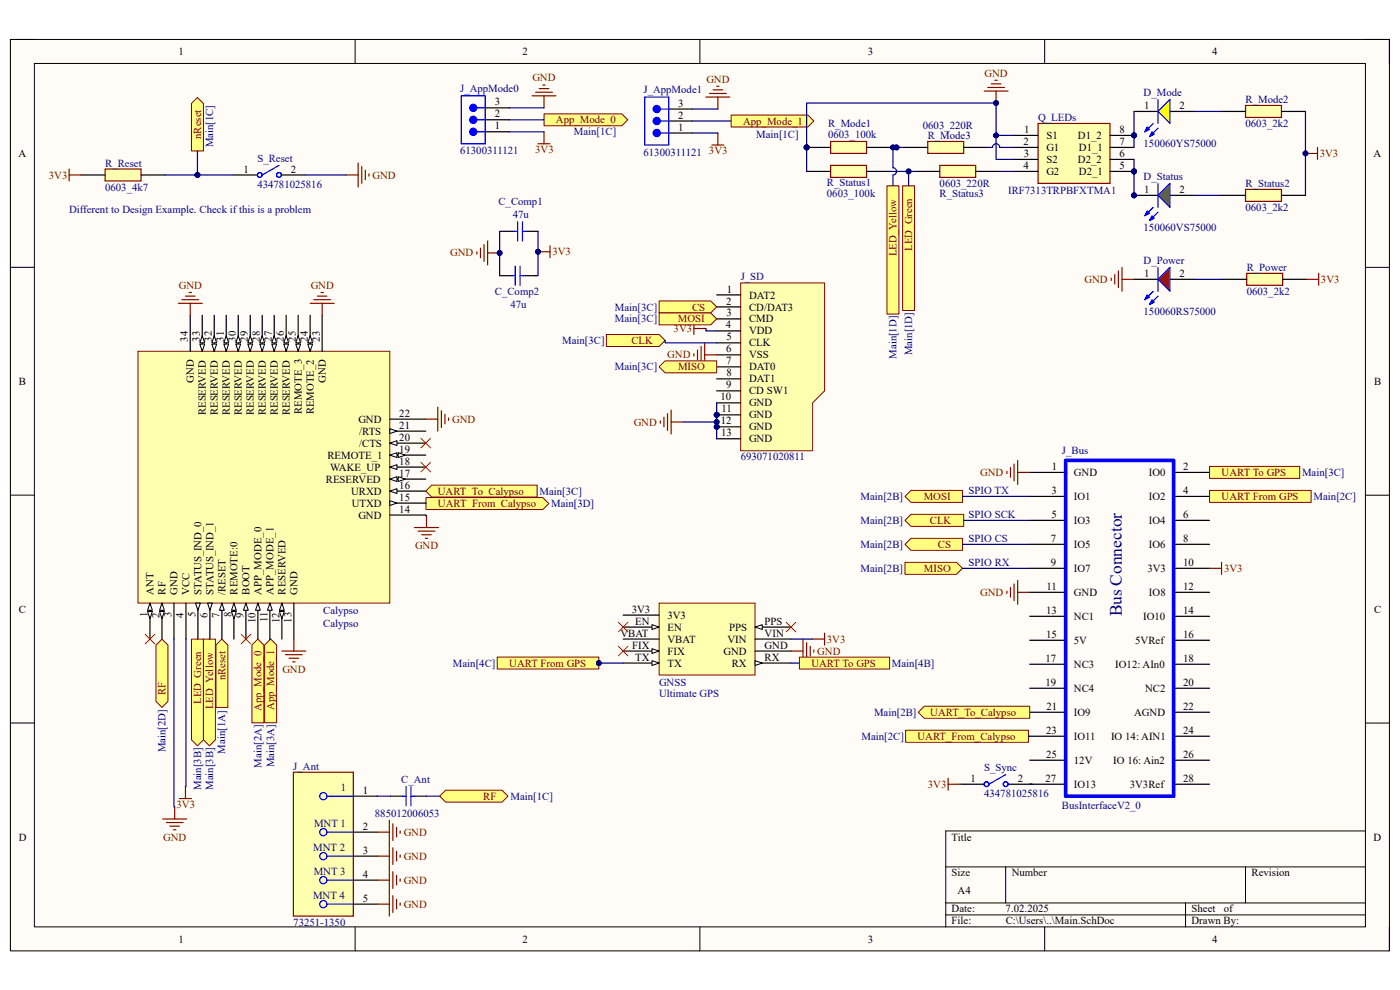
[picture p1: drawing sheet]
<svg xmlns="http://www.w3.org/2000/svg" width="297mm" height="210mm" viewBox="0 0 297 210" stroke-linecap="round" stroke-linejoin="round" font-family="sans-serif">
<defs><g id="words">
<text font-size="3.7" fill="#000080" x="238" y="130.7" transform="rotate(-90 238 130.7)">Bus Connector</text>
<g font-size="2.3">
<text x="37.9" y="11.7">1</text>
<text x="110.9" y="11.7">2</text>
<text x="184.1" y="11.7">3</text>
<text x="257.1" y="11.7">4</text>
<text x="105" y="22.4">3</text>
<text x="143.9" y="22.6">3</text>
<text x="242.7" y="23.1">1</text>
<text x="250.2" y="23.1">2</text>
<text x="105" y="24.9">2</text>
<text x="105" y="27.4">1</text>
<text x="143.9" y="25.1">2</text>
<text x="143.9" y="27.7">1</text>
<text x="217.3" y="28.2">1</text>
<text x="222" y="29.5">S1</text>
<text x="228.7" y="29.5">D1_2</text>
<text x="237.5" y="28.2">8</text>
<text x="3.9" y="33.3">A</text>
<text x="217.1" y="30.7">2</text>
<text x="217.1" y="35.9">4</text>
<text x="217.2" y="33.3">3</text>
<text x="222" y="32">G1</text>
<text x="222" y="34.6">S2</text>
<text x="228.7" y="34.6">D2_2</text>
<text x="228.9" y="32">D1_1</text>
<text x="237.5" y="30.7">7</text>
<text x="237.5" y="33.3">6</text>
<text x="237.5" y="35.9">5</text>
<text x="291.4" y="33.3">A</text>
<text x="51.7" y="36.6">1</text>
<text x="61.7" y="36.6">2</text>
<text x="222" y="37.1">G2</text>
<text x="228.9" y="37.1">D2_1</text>
<text x="242.7" y="40.9">1</text>
<text x="250.2" y="40.9">2</text>
<text x="242.7" y="58.7">1</text>
<text x="250.2" y="58.7">2</text>
<text x="154.1" y="64.6">2</text>
<text x="154.2" y="62.1">1</text>
<text x="158.9" y="65.9">CD/DAT3</text>
<text x="158.9" y="63.3">DAT2</text>
<text x="154" y="69.7">4</text>
<text x="154.1" y="67.1">3</text>
<text x="158.9" y="68.4">CMD</text>
<text x="158.9" y="71">VDD</text>
<text x="39.9" y="72.5" transform="rotate(-90 39.9 72.5)">34</text>
<text x="42.4" y="72.5" transform="rotate(-90 42.4 72.5)">33</text>
<text x="45" y="72.5" transform="rotate(-90 45 72.5)">32</text>
<text x="47.5" y="72.5" transform="rotate(-90 47.5 72.5)">31</text>
<text x="50" y="72.5" transform="rotate(-90 50 72.5)">30</text>
<text x="52.6" y="72.5" transform="rotate(-90 52.6 72.5)">29</text>
<text x="55.1" y="72.5" transform="rotate(-90 55.1 72.5)">28</text>
<text x="57.7" y="72.5" transform="rotate(-90 57.7 72.5)">27</text>
<text x="60.2" y="72.5" transform="rotate(-90 60.2 72.5)">26</text>
<text x="62.8" y="72.5" transform="rotate(-90 62.8 72.5)">25</text>
<text x="65.3" y="72.5" transform="rotate(-90 65.3 72.5)">24</text>
<text x="67.9" y="72.5" transform="rotate(-90 67.9 72.5)">23</text>
<text x="154.1" y="74.8">6</text>
<text x="154.1" y="77.3">7</text>
<text x="154.1" y="72.2">5</text>
<text x="158.9" y="73.5">CLK</text>
<text x="158.9" y="76">VSS</text>
<text x="4" y="81.6">B</text>
<text x="41.1" y="81.2" transform="rotate(-90 41.1 81.2)">GND</text>
<text x="69.1" y="81.2" transform="rotate(-90 69.1 81.2)">GND</text>
<text x="154.1" y="82.4">9</text>
<text x="154.1" y="79.8">8</text>
<text x="158.9" y="78.6">DAT0</text>
<text x="158.9" y="81.1">DAT1</text>
<text x="158.9" y="83.7">CD SW1</text>
<text x="291.5" y="81.6">B</text>
<text x="43.7" y="88.1" transform="rotate(-90 43.7 88.1)">RESERVED</text>
<text x="46.2" y="88.1" transform="rotate(-90 46.2 88.1)">RESERVED</text>
<text x="48.8" y="88.1" transform="rotate(-90 48.8 88.1)">RESERVED</text>
<text x="51.3" y="88.1" transform="rotate(-90 51.3 88.1)">RESERVED</text>
<text x="53.8" y="88.1" transform="rotate(-90 53.8 88.1)">RESERVED</text>
<text x="56.4" y="88.1" transform="rotate(-90 56.4 88.1)">RESERVED</text>
<text x="58.9" y="88.1" transform="rotate(-90 58.9 88.1)">RESERVED</text>
<text x="61.5" y="88.1" transform="rotate(-90 61.5 88.1)">RESERVED</text>
<text x="64" y="87.8" transform="rotate(-90 64 87.8)">REMOTE_3</text>
<text x="66.6" y="87.9" transform="rotate(-90 66.6 87.9)">REMOTE_2</text>
<text x="76" y="89.7">GND</text>
<text x="84.7" y="88.4">22</text>
<text x="152.9" y="84.9">10</text>
<text x="153.1" y="87.5">11</text>
<text x="158.9" y="86.2">GND</text>
<text x="158.9" y="88.8">GND</text>
<text x="76.2" y="94.7">/CTS</text>
<text x="76.2" y="92.2">/RTS</text>
<text x="84.7" y="93.5">20</text>
<text x="84.7" y="90.9">21</text>
<text x="152.9" y="90">12</text>
<text x="153" y="92.6">13</text>
<text x="158.9" y="91.3">GND</text>
<text x="158.9" y="93.9">GND</text>
<text x="69.5" y="97.3">REMOTE_1</text>
<text x="70" y="99.9">WAKE_UP</text>
<text x="84.7" y="101.1">17</text>
<text x="84.7" y="98.6">18</text>
<text x="84.7" y="96">19</text>
<text x="223.2" y="99.7">1</text>
<text x="227.8" y="101">GND</text>
<text x="243.7" y="101">IO0</text>
<text x="251" y="99.7">2</text>
<text x="69.1" y="102.4">RESERVED</text>
<text x="74.5" y="104.9">URXD</text>
<text x="74.6" y="107.5">UTXD</text>
<text x="84.7" y="106.2">15</text>
<text x="84.7" y="103.7">16</text>
<text x="223.1" y="104.8">3</text>
<text x="227.8" y="106">IO1</text>
<text x="243.7" y="106">IO2</text>
<text x="251" y="104.8">4</text>
<text x="76" y="110">GND</text>
<text x="84.7" y="108.8">14</text>
<text x="223.1" y="109.9">5</text>
<text x="227.8" y="111.1">IO3</text>
<text x="243.7" y="111.1">IO4</text>
<text x="251" y="109.9">6</text>
<text x="223" y="114.9">7</text>
<text x="227.8" y="116.2">IO5</text>
<text x="243.7" y="116.2">IO6</text>
<text x="251" y="114.9">8</text>
<text x="222" y="125.1">11</text>
<text x="223" y="120.1">9</text>
<text x="227.8" y="121.3">IO7</text>
<text x="243.4" y="121.3">3V3</text>
<text x="251" y="125.1">12</text>
<text x="251" y="120.1">10</text>
<text x="4" y="130">C</text>
<text x="31.3" y="130.9" transform="rotate(-90 31.3 130.9)">1</text>
<text x="32.6" y="126.2" transform="rotate(-90 32.6 126.2)">ANT</text>
<text x="33.9" y="131" transform="rotate(-90 33.9 131)">2</text>
<text x="35.1" y="126.2" transform="rotate(-90 35.1 126.2)">RF</text>
<text x="36.4" y="130.9" transform="rotate(-90 36.4 130.9)">3</text>
<text x="37.7" y="126.2" transform="rotate(-90 37.7 126.2)">GND</text>
<text x="38.9" y="131" transform="rotate(-90 38.9 131)">4</text>
<text x="40.2" y="126.2" transform="rotate(-90 40.2 126.2)">VCC</text>
<text x="41.5" y="131" transform="rotate(-90 41.5 131)">5</text>
<text x="42.8" y="126.2" transform="rotate(-90 42.8 126.2)">STATUS_IND_0</text>
<text x="44" y="131" transform="rotate(-90 44 131)">6</text>
<text x="45.3" y="126.2" transform="rotate(-90 45.3 126.2)">STATUS_IND_1</text>
<text x="46.6" y="131" transform="rotate(-90 46.6 131)">7</text>
<text x="47.8" y="126.2" transform="rotate(-90 47.8 126.2)">/RESET</text>
<text x="49.1" y="131" transform="rotate(-90 49.1 131)">8</text>
<text x="50.4" y="126.2" transform="rotate(-90 50.4 126.2)">REMOTE:0</text>
<text x="51.7" y="131" transform="rotate(-90 51.7 131)">9</text>
<text x="53" y="126.2" transform="rotate(-90 53 126.2)">BOOT</text>
<text x="55.5" y="126.2" transform="rotate(-90 55.5 126.2)">APP_MODE_0</text>
<text x="56.8" y="132" transform="rotate(-90 56.8 132)">11</text>
<text x="58" y="126.2" transform="rotate(-90 58 126.2)">APP_MODE_1</text>
<text x="60.6" y="126.2" transform="rotate(-90 60.6 126.2)">RESERVED</text>
<text x="63.1" y="126.2" transform="rotate(-90 63.1 126.2)">GND</text>
<text x="134" y="130">3V3</text>
<text x="141.6" y="131.2">3V3</text>
<text x="221.9" y="130.2">13</text>
<text x="227.8" y="131.5">NC1</text>
<text x="227.8" y="126.4">GND</text>
<text x="242.5" y="131.5">IO10</text>
<text x="243.8" y="126.4">IO8</text>
<text x="251" y="130.2">14</text>
<text x="291.5" y="130">C</text>
<text x="54.2" y="132.2" transform="rotate(-90 54.2 132.2)">10</text>
<text x="59.3" y="132.2" transform="rotate(-90 59.3 132.2)">12</text>
<text x="61.8" y="132.1" transform="rotate(-90 61.8 132.1)">13</text>
<text x="131.6" y="135">VBAT</text>
<text x="134.1" y="137.6">FIX</text>
<text x="134.7" y="132.5">EN</text>
<text x="141.6" y="133.8">EN</text>
<text x="141.6" y="136.3">VBAT</text>
<text x="154.3" y="136.3">VIN</text>
<text x="154.7" y="133.8">PPS</text>
<text x="162.2" y="137.6">GND</text>
<text x="162.2" y="135">VIN</text>
<text x="162.2" y="132.5">PPS</text>
<text x="221.9" y="135.3">15</text>
<text x="227.8" y="136.6">5V</text>
<text x="240.8" y="136.6">5VRef</text>
<text x="251" y="135.3">16</text>
<text x="134.7" y="140.1">TX</text>
<text x="141.6" y="138.9">FIX</text>
<text x="141.6" y="141.4">TX</text>
<text x="153.5" y="138.9">GND</text>
<text x="155.2" y="141.4">RX</text>
<text x="162.2" y="140.1">RX</text>
<text x="221.8" y="140.4">17</text>
<text x="227.8" y="141.6">NC3</text>
<text x="236.6" y="141.6">IO12: AIn0</text>
<text x="251" y="140.4">18</text>
<text x="221.8" y="145.5">19</text>
<text x="227.8" y="146.8">NC4</text>
<text x="243" y="146.8">NC2</text>
<text x="251" y="145.5">20</text>
<text x="221.9" y="155.7">23</text>
<text x="222" y="150.6">21</text>
<text x="227.8" y="151.8">IO9</text>
<text x="240.6" y="151.8">AGND</text>
<text x="251" y="155.7">24</text>
<text x="251" y="150.6">22</text>
<text x="221.9" y="160.7">25</text>
<text x="227.8" y="156.9">IO11</text>
<text x="235.7" y="156.9">IO 14: AIN1</text>
<text x="251" y="160.7">26</text>
<text x="205.9" y="165.8">1</text>
<text x="215.9" y="165.8">2</text>
<text x="221.8" y="165.8">27</text>
<text x="227.8" y="162">12V</text>
<text x="227.8" y="167.1">IO13</text>
<text x="236.2" y="162">IO 16: Ain2</text>
<text x="239.7" y="167.1">3V3Ref</text>
<text x="251" y="165.8">28</text>
<text x="77" y="168.4">1</text>
<text x="4" y="178.3">D</text>
<text x="77" y="176">2</text>
<text x="201.9" y="178.3">Title</text>
<text x="291.4" y="178.3">D</text>
<text x="77" y="181.1">3</text>
<text x="201.9" y="185.9">Size</text>
<text x="214.6" y="185.9">Number</text>
<text x="265.5" y="185.9">Revision</text>
<text x="77" y="186.2">4</text>
<text x="77" y="191.3">5</text>
<text x="203.2" y="189.7">A4</text>
<text x="201.9" y="193.5">Date:</text>
<text x="201.9" y="196.1">File:</text>
<text x="213.3" y="193.5">7.02.2025</text>
<text x="213.4" y="196.1">C:\Users\..\Main.SchDoc</text>
<text x="252.8" y="196.1">Drawn By:</text>
<text x="252.8" y="193.5">Sheet</text>
<text x="259.6" y="193.5">of</text>
<text x="37.9" y="199.9">1</text>
<text x="110.9" y="199.9">2</text>
<text x="184.1" y="199.9">3</text>
<text x="257.1" y="199.9">4</text>
</g>
<g font-size="2.3" fill="#800000">
<text x="112.9" y="17.3">GND</text>
<text x="149.9" y="17.5">GND</text>
<text x="208.9" y="16.3">GND</text>
<text x="42.7" y="29.5" transform="rotate(-90 42.7 29.5)">nReset</text>
<text x="117.9" y="26.2">App_Mode_0</text>
<text x="157.6" y="26.4">App_Mode_1</text>
<text x="113.5" y="32.5">3V3</text>
<text x="150.4" y="32.8">3V3</text>
<text x="280" y="33.3">3V3</text>
<text x="10.4" y="37.9">3V3</text>
<text x="79" y="37.9">GND</text>
<text x="193.5" y="53.2" transform="rotate(-90 193.5 53.2)">LED_Green</text>
<text x="95.5" y="54.4">GND</text>
<text x="117.2" y="54.1">3V3</text>
<text x="190.2" y="54.3" transform="rotate(-90 190.2 54.3)">LED_Yellow</text>
<text x="230.1" y="60">GND</text>
<text x="280.2" y="60">3V3</text>
<text x="37.9" y="61.3">GND</text>
<text x="65.9" y="61.3">GND</text>
<text x="146.8" y="65.9">CS</text>
<text x="142.9" y="70.4">3V3</text>
<text x="143.8" y="68.4">MOSI</text>
<text x="133.9" y="73">CLK</text>
<text x="141.6" y="76">GND</text>
<text x="143.8" y="78.6">MISO</text>
<text x="95.9" y="89.7">GND</text>
<text x="134.5" y="90.3">GND</text>
<text x="207.9" y="101">GND</text>
<text x="259.2" y="101">UART To GPS</text>
<text x="92.9" y="104.9">UART_To_Calypso</text>
<text x="92.9" y="107.6">UART_From_Calypso</text>
<text x="196" y="106">MOSI</text>
<text x="259.2" y="106">UART From GPS</text>
<text x="197.3" y="111.1">CLK</text>
<text x="88.1" y="116.5">GND</text>
<text x="199" y="116.2">CS</text>
<text x="196" y="121.3">MISO</text>
<text x="259.7" y="121.3">3V3</text>
<text x="207.9" y="126.4">GND</text>
<text x="175.4" y="136.3">3V3</text>
<text x="59.9" y="142.7">GND</text>
<text x="108" y="141.4">UART From GPS</text>
<text x="172.1" y="141.4">UART To GPS</text>
<text x="173.4" y="138.9">GND</text>
<text x="35.1" y="147.5" transform="rotate(-90 35.1 147.5)">RF</text>
<text x="42.7" y="149.3" transform="rotate(-90 42.7 149.3)">LED_Green</text>
<text x="47.8" y="144.4" transform="rotate(-90 47.8 144.4)">nReset</text>
<text x="45.2" y="150.5" transform="rotate(-90 45.2 150.5)">LED_Yellow</text>
<text x="55.5" y="150.8" transform="rotate(-90 55.5 150.8)">App_Mode_0</text>
<text x="58.2" y="150.6" transform="rotate(-90 58.2 150.6)">App_Mode_1</text>
<text x="197.4" y="151.8">UART_To_Calypso</text>
<text x="194.6" y="156.9">UART_From_Calypso</text>
<text x="196.8" y="167.1">3V3</text>
<text x="37.5" y="171.4">3V3</text>
<text x="102.5" y="169.7">RF</text>
<text x="34.6" y="178.3">GND</text>
<text x="85.6" y="177.3">GND</text>
<text x="85.6" y="182.4">GND</text>
<text x="85.6" y="187.5">GND</text>
<text x="85.6" y="192.5">GND</text>
</g>
<g font-size="2.3" fill="#000080">
<text x="97.6" y="19.6">J_AppMode0</text>
<text x="136.5" y="19.8">J_AppMode1</text>
<text x="242.6" y="20.3">D_Mode</text>
<text x="264.2" y="21.8">R_Mode2</text>
<text x="121.8" y="28.7">Main[1C]</text>
<text x="160.4" y="29.2">Main[1C]</text>
<text x="175.7" y="26.9">R_Mode1</text>
<text x="175.7" y="29.2">0603_100k</text>
<text x="195.8" y="27.4">0603_220R</text>
<text x="196.8" y="29.5">R_Mode3</text>
<text x="220.2" y="25.7">Q_LEDs</text>
<text x="264.2" y="26.9">0603_2k2</text>
<text x="22.3" y="35.3">R_Reset</text>
<text x="45.2" y="31.3" transform="rotate(-90 45.2 31.3)">Main[1C]</text>
<text x="54.6" y="34.3">S_Reset</text>
<text x="97.6" y="32.8">61300311121</text>
<text x="136.5" y="33">61300311121</text>
<text x="242.6" y="31.2">150060YS75000</text>
<text x="22.3" y="40.4">0603_4k7</text>
<text x="54.6" y="39.9">434781025816</text>
<text x="175.4" y="39.4">R_Status1</text>
<text x="175.4" y="41.7">0603_100k</text>
<text x="199.3" y="41.7">R_Status3</text>
<text x="199.3" y="39.7">0603_220R</text>
<text x="213.9" y="41.2">IRF7313TRPBFXTMA1</text>
<text x="242.6" y="38.1">D_Status</text>
<text x="264.2" y="39.7">R_Status2</text>
<text x="14.6" y="45.3">Different to Design Example. Check if this is a problem</text>
<text x="105.7" y="43.5">C_Comp1</text>
<text x="108.8" y="46.3">47u</text>
<text x="264.2" y="44.7">0603_2k2</text>
<text x="242.6" y="49.1">150060VS75000</text>
<text x="157.1" y="59.5">J_SD</text>
<text x="242.6" y="55.9">D_Power</text>
<text x="264.5" y="57.4">R_Power</text>
<text x="105" y="62.6">C_Comp2</text>
<text x="108.3" y="65.4">47u</text>
<text x="130.4" y="65.9">Main[3C]</text>
<text x="264.5" y="62.6">0603_2k2</text>
<text x="130.4" y="68.4">Main[3C]</text>
<text x="242.6" y="66.9">150060RS75000</text>
<text x="119.3" y="73">Main[3C]</text>
<text x="190.2" y="76.1" transform="rotate(-90 190.2 76.1)">Main[1D]</text>
<text x="193.5" y="75.4" transform="rotate(-90 193.5 75.4)">Main[1D]</text>
<text x="130.4" y="78.6">Main[3C]</text>
<text x="157.1" y="97.7">693071020811</text>
<text x="225.3" y="96.4">J_Bus</text>
<text x="276.2" y="101">Main[3C]</text>
<text x="114.5" y="104.9">Main[3C]</text>
<text x="116.9" y="107.6">Main[3D]</text>
<text x="182.6" y="106">Main[2B]</text>
<text x="205.5" y="104.8">SPIO TX</text>
<text x="278.7" y="106">Main[2C]</text>
<text x="182.6" y="111.1">Main[2B]</text>
<text x="205.5" y="109.9">SPIO SCK</text>
<text x="182.6" y="116.2">Main[2B]</text>
<text x="205.5" y="114.9">SPIO CS</text>
<text x="182.6" y="121.3">Main[2B]</text>
<text x="205.5" y="120.1">SPIO RX</text>
<text x="68.6" y="130.2">Calypso</text>
<text x="68.6" y="133">Calypso</text>
<text x="96.1" y="141.4">Main[4C]</text>
<text x="189.2" y="141.4">Main[4B]</text>
<text x="139.8" y="145.5">GNSS</text>
<text x="139.8" y="147.8">Ultimate GPS</text>
<text x="185.4" y="151.8">Main[2B]</text>
<text x="35.1" y="159.6" transform="rotate(-90 35.1 159.6)">Main[2D]</text>
<text x="47.8" y="159.8" transform="rotate(-90 47.8 159.8)">Main[1A]</text>
<text x="182.8" y="156.9">Main[2C]</text>
<text x="42.7" y="167.6" transform="rotate(-90 42.7 167.6)">Main[3B]</text>
<text x="45.2" y="167.6" transform="rotate(-90 45.2 167.6)">Main[3B]</text>
<text x="55.5" y="162.9" transform="rotate(-90 55.5 162.9)">Main[2A]</text>
<text x="58.2" y="162.8" transform="rotate(-90 58.2 162.8)">Main[3A]</text>
<text x="62.2" y="163.3">J_Ant</text>
<text x="72.3" y="167.9">1</text>
<text x="85.1" y="166.1">C_Ant</text>
<text x="208.8" y="163.5">S_Sync</text>
<text x="79.5" y="173.2">885012006053</text>
<text x="108.3" y="169.7">Main[1C]</text>
<text x="208.8" y="169.1">434781025816</text>
<text x="225.3" y="171.7">BusInterfaceV2_0</text>
<text x="66.6" y="175.5">MNT 1</text>
<text x="66.5" y="180.6">MNT 2</text>
<text x="66.5" y="185.7">MNT 3</text>
<text x="66.4" y="190.8">MNT 4</text>
<text x="62.2" y="196.4">73251-1350</text>
</g>
</g></defs>
<path d="M2.2 8.4h292.6v193.3h-292.6z" fill-rule="evenodd" fill="#fffcf8"/>
<path d="M2.2 8.4h292.6v193.3h-292.6z" fill="none" stroke="#000" stroke-width=".21"/>
<path d="M7.3 13.5h282.4v183.1h-282.4z" fill-rule="evenodd" fill="#fffcf8"/>
<g fill="none" stroke="#000" stroke-width=".21">
<path d="M2.2 8.4h5.1M7.3 13.5h282.4v183.1h-282.4zM75.3 8.4v5.1M148.5 8.4v5.1M221.6 8.4v5.1M289.7 8.4h5.1v5.1M2.2 56.7h5.1M289.7 56.7h5.1M2.2 105h5.1M289.7 105.1h5.1M2.2 153.4h5.1M289.7 153.4h5.1"/>
<path d="M289.7 176.3h-89.1v20.3M75.3 196.6v5.1M148.5 196.6v5.1M200.6 183.9h89.1M200.6 191.5h89.1M200.6 194.1h89.1M213.4 183.9v7.6M221.6 196.6v5.1M251.5 191.5v5.1M264.2 183.9v7.6M294.8 196.6v5.1"/>
</g>
<g fill="none" stroke="#000" stroke-width=".25">
<path d="M218.5 115.5h7.6M218.5 110.4h7.6M218.5 105.3h7.6M218.5 100.2h7.6M249 115.5h7.6M249 110.4h7.6M249 105.3h7.6M249 100.2h7.6M218.5 130.7h7.6M218.5 125.7h7.6M218.5 120.6h7.6M218.5 135.8h7.6"/>
<path d="M249 130.7h7.6M249 125.7h7.6M249 120.6h7.6M249 135.8h7.6M218.5 146h7.6M218.5 140.9h7.6M218.5 156.2h7.6M218.5 151.1h7.6M249 146h7.6M249 140.9h7.6M249 156.2h7.6M249 151.1h7.6"/>
<path d="M218.5 161.3h7.6M218.5 166.4h7.6M249 161.3h7.6M249 166.4h7.6"/>
</g>
<path d="M226.1 97.7h22.9v71.2h-22.9z" fill="none" stroke="#00f" stroke-width=".76"/>
<path d="M29.3 74.5h53.4v53.4h-53.4z" fill-rule="evenodd" fill="#ffffb0"/>
<path d="M29.3 74.5h53.4v53.4h-53.4z" fill="none" stroke="#800000" stroke-width=".21"/>
<path d="M31.8 127.9v7.7" fill="none" stroke="#000" stroke-width=".25"/>
<path d="M31.8 127.9l.5 1.6h-1z" fill="#f8fcff"/>
<path d="M31.8 127.9l.5 1.6h-1z" fill="none" stroke="#000" stroke-width=".21"/>
<path d="M31.3 129.7h1l-.5 1.5z" fill="#f8fcff"/>
<path d="M31.3 129.7h1l-.5 1.5z" fill="none" stroke="#000" stroke-width=".21"/>
<path d="M34.4 127.9v7.7" fill="none" stroke="#000" stroke-width=".25"/>
<path d="M34.4 127.9l.5 1.6h-1z" fill="#f8fcff"/>
<path d="M34.4 127.9l.5 1.6h-1z" fill="none" stroke="#000" stroke-width=".21"/>
<path d="M33.9 129.7h1l-.5 1.5z" fill="#f8fcff"/>
<path d="M33.9 129.7h1l-.5 1.5z" fill="none" stroke="#000" stroke-width=".21"/>
<path d="M36.9 127.9v7.7M39.4 127.9v7.7M42 127.9v7.7" fill="none" stroke="#000" stroke-width=".25"/>
<path d="M41.5 127.9h1l-.5 1.6z" fill="#f8fcff"/>
<path d="M41.5 127.9h1l-.5 1.6z" fill="none" stroke="#000" stroke-width=".21"/>
<path d="M44.5 127.9v7.7" fill="none" stroke="#000" stroke-width=".25"/>
<path d="M44 127.9h1l-.5 1.6z" fill="#f8fcff"/>
<path d="M44 127.9h1l-.5 1.6z" fill="none" stroke="#000" stroke-width=".21"/>
<path d="M47.1 127.9v7.7" fill="none" stroke="#000" stroke-width=".25"/>
<path d="M47.1 127.9l.5 1.6h-1z" fill="#f8fcff"/>
<path d="M47.1 127.9l.5 1.6h-1z" fill="none" stroke="#000" stroke-width=".21"/>
<path d="M49.6 127.9v7.7" fill="none" stroke="#000" stroke-width=".25"/>
<path d="M49.6 127.9l.5 1.6h-1z" fill="#f8fcff"/>
<path d="M49.6 127.9l.5 1.6h-1z" fill="none" stroke="#000" stroke-width=".21"/>
<path d="M49.1 129.7h1l-.5 1.5z" fill="#f8fcff"/>
<path d="M49.1 129.7h1l-.5 1.5z" fill="none" stroke="#000" stroke-width=".21"/>
<path d="M52.2 127.9v7.7" fill="none" stroke="#000" stroke-width=".25"/>
<path d="M52.2 127.9l.5 1.6h-1z" fill="#f8fcff"/>
<path d="M52.2 127.9l.5 1.6h-1z" fill="none" stroke="#000" stroke-width=".21"/>
<path d="M54.7 127.9v7.7" fill="none" stroke="#000" stroke-width=".25"/>
<path d="M54.7 127.9l.5 1.6h-1z" fill="#f8fcff"/>
<path d="M54.7 127.9l.5 1.6h-1z" fill="none" stroke="#000" stroke-width=".21"/>
<path d="M57.3 127.9v7.7" fill="none" stroke="#000" stroke-width=".25"/>
<path d="M57.3 127.9l.5 1.6h-1.1z" fill="#f8fcff"/>
<path d="M57.3 127.9l.5 1.6h-1.1z" fill="none" stroke="#000" stroke-width=".21"/>
<path d="M59.8 127.9v7.7" fill="none" stroke="#000" stroke-width=".25"/>
<path d="M59.8 127.9l.5 1.6h-1z" fill="#f8fcff"/>
<path d="M59.8 127.9l.5 1.6h-1z" fill="none" stroke="#000" stroke-width=".21"/>
<path d="M59.3 129.7h1l-.5 1.5z" fill="#f8fcff"/>
<path d="M59.3 129.7h1l-.5 1.5z" fill="none" stroke="#000" stroke-width=".21"/>
<path d="M82.7 109.3h7.6M82.7 106.7h7.6M62.3 127.9v7.7" fill="none" stroke="#000" stroke-width=".25"/>
<path d="M82.7 106.2l1.5 .5-1.5 .5z" fill="#f8fcff"/>
<path d="M82.7 106.2l1.5 .5-1.5 .5z" fill="none" stroke="#000" stroke-width=".21"/>
<path d="M82.7 104.2h7.6" fill="none" stroke="#000" stroke-width=".25"/>
<path d="M82.7 104.2l1.5-.5v1z" fill="#f8fcff"/>
<path d="M82.7 104.2l1.5-.5v1z" fill="none" stroke="#000" stroke-width=".21"/>
<path d="M82.7 101.6h7.6" fill="none" stroke="#000" stroke-width=".25"/>
<path d="M82.7 101.6l1.5-.5v1z" fill="#f8fcff"/>
<path d="M82.7 101.6l1.5-.5v1z" fill="none" stroke="#000" stroke-width=".21"/>
<path d="M84.5 101.1l1.5 .5-1.5 .5z" fill="#f8fcff"/>
<path d="M84.5 101.1l1.5 .5-1.5 .5z" fill="none" stroke="#000" stroke-width=".21"/>
<path d="M82.7 99.1h7.6" fill="none" stroke="#000" stroke-width=".25"/>
<path d="M82.7 99.1l1.5-.5v1z" fill="#f8fcff"/>
<path d="M82.7 99.1l1.5-.5v1z" fill="none" stroke="#000" stroke-width=".21"/>
<path d="M82.7 96.5h7.6" fill="none" stroke="#000" stroke-width=".25"/>
<path d="M82.7 96.5l1.5-.5v1.1z" fill="#f8fcff"/>
<path d="M82.7 96.5l1.5-.5v1.1z" fill="none" stroke="#000" stroke-width=".21"/>
<path d="M84.5 96l1.5 .5-1.5 .6z" fill="#f8fcff"/>
<path d="M84.5 96l1.5 .5-1.5 .6z" fill="none" stroke="#000" stroke-width=".21"/>
<path d="M82.7 94h7.6" fill="none" stroke="#000" stroke-width=".25"/>
<path d="M82.7 94l1.5-.5v1z" fill="#f8fcff"/>
<path d="M82.7 94l1.5-.5v1z" fill="none" stroke="#000" stroke-width=".21"/>
<path d="M82.7 91.5h7.6" fill="none" stroke="#000" stroke-width=".25"/>
<path d="M82.7 91l1.5 .5-1.5 .5z" fill="#f8fcff"/>
<path d="M82.7 91l1.5 .5-1.5 .5z" fill="none" stroke="#000" stroke-width=".21"/>
<path d="M65.8 66.9v7.6M68.3 66.9v7.6M82.7 88.9h7.6" fill="none" stroke="#000" stroke-width=".25"/>
<path d="M65.3 73h1l-.5 1.5z" fill="#f8fcff"/>
<path d="M65.3 73h1l-.5 1.5z" fill="none" stroke="#000" stroke-width=".21"/>
<path d="M65.8 71.2l.5 1.5h-1z" fill="#f8fcff"/>
<path d="M65.8 71.2l.5 1.5h-1z" fill="none" stroke="#000" stroke-width=".21"/>
<path d="M63.3 66.9v7.6" fill="none" stroke="#000" stroke-width=".25"/>
<path d="M62.7 73h1.1l-.5 1.5z" fill="#f8fcff"/>
<path d="M62.7 73h1.1l-.5 1.5z" fill="none" stroke="#000" stroke-width=".21"/>
<path d="M63.3 71.2l.5 1.5h-1.1z" fill="#f8fcff"/>
<path d="M63.3 71.2l.5 1.5h-1.1z" fill="none" stroke="#000" stroke-width=".21"/>
<path d="M60.7 66.9v7.6" fill="none" stroke="#000" stroke-width=".25"/>
<path d="M60.2 73h1l-.5 1.5z" fill="#f8fcff"/>
<path d="M60.2 73h1l-.5 1.5z" fill="none" stroke="#000" stroke-width=".21"/>
<path d="M60.7 71.2l.5 1.5h-1z" fill="#f8fcff"/>
<path d="M60.7 71.2l.5 1.5h-1z" fill="none" stroke="#000" stroke-width=".21"/>
<path d="M58.2 66.9v7.6" fill="none" stroke="#000" stroke-width=".25"/>
<path d="M57.7 73h1l-.5 1.5z" fill="#f8fcff"/>
<path d="M57.7 73h1l-.5 1.5z" fill="none" stroke="#000" stroke-width=".21"/>
<path d="M58.2 71.2l.5 1.5h-1z" fill="#f8fcff"/>
<path d="M58.2 71.2l.5 1.5h-1z" fill="none" stroke="#000" stroke-width=".21"/>
<path d="M55.6 66.9v7.6" fill="none" stroke="#000" stroke-width=".25"/>
<path d="M55.1 73h1l-.5 1.5z" fill="#f8fcff"/>
<path d="M55.1 73h1l-.5 1.5z" fill="none" stroke="#000" stroke-width=".21"/>
<path d="M55.6 71.2l.5 1.5h-1z" fill="#f8fcff"/>
<path d="M55.6 71.2l.5 1.5h-1z" fill="none" stroke="#000" stroke-width=".21"/>
<path d="M53.1 66.9v7.6" fill="none" stroke="#000" stroke-width=".25"/>
<path d="M52.6 73h1l-.5 1.5z" fill="#f8fcff"/>
<path d="M52.6 73h1l-.5 1.5z" fill="none" stroke="#000" stroke-width=".21"/>
<path d="M53.1 71.2l.5 1.5h-1z" fill="#f8fcff"/>
<path d="M53.1 71.2l.5 1.5h-1z" fill="none" stroke="#000" stroke-width=".21"/>
<path d="M50.5 66.9v7.6" fill="none" stroke="#000" stroke-width=".25"/>
<path d="M50 73h1l-.5 1.5z" fill="#f8fcff"/>
<path d="M50 73h1l-.5 1.5z" fill="none" stroke="#000" stroke-width=".21"/>
<path d="M50.5 71.2l.5 1.5h-1z" fill="#f8fcff"/>
<path d="M50.5 71.2l.5 1.5h-1z" fill="none" stroke="#000" stroke-width=".21"/>
<path d="M48 66.9v7.6" fill="none" stroke="#000" stroke-width=".25"/>
<path d="M47.5 73h1l-.5 1.5z" fill="#f8fcff"/>
<path d="M47.5 73h1l-.5 1.5z" fill="none" stroke="#000" stroke-width=".21"/>
<path d="M48 71.2l.5 1.5h-1z" fill="#f8fcff"/>
<path d="M48 71.2l.5 1.5h-1z" fill="none" stroke="#000" stroke-width=".21"/>
<path d="M45.5 66.9v7.6" fill="none" stroke="#000" stroke-width=".25"/>
<path d="M44.9 73h1.1l-.5 1.5z" fill="#f8fcff"/>
<path d="M44.9 73h1.1l-.5 1.5z" fill="none" stroke="#000" stroke-width=".21"/>
<path d="M45.5 71.2l.5 1.5h-1.1z" fill="#f8fcff"/>
<path d="M45.5 71.2l.5 1.5h-1.1z" fill="none" stroke="#000" stroke-width=".21"/>
<path d="M42.9 66.9v7.6" fill="none" stroke="#000" stroke-width=".25"/>
<path d="M42.4 73h1l-.5 1.5z" fill="#f8fcff"/>
<path d="M42.4 73h1l-.5 1.5z" fill="none" stroke="#000" stroke-width=".21"/>
<path d="M42.9 71.2l.5 1.5h-1z" fill="#f8fcff"/>
<path d="M42.9 71.2l.5 1.5h-1z" fill="none" stroke="#000" stroke-width=".21"/>
<path d="M40.4 66.9v7.6M203.7 166.4h5.1M213.9 166.4h5.1" fill="none" stroke="#000" stroke-width=".25"/>
<g fill="none" stroke="#800000" stroke-width=".25">
<path d="M113.6 19.6h3.6M114.4 18.8h2M115.2 18h.5M150.5 19.8h3.6M151.3 19.1h2M152 18.3h.6M112.9 20.3h5.1M114.1 30.5h2.6M115.4 20.3v2.6M115.4 28v2.5M149.8 20.6h5M151 30.8h2.6"/>
<path d="M152.3 20.6v2.5M152.3 28.2v2.6M37.8 64.3h5.1M38.6 63.6h3.5M39.3 62.8h2.1M40.1 62.1h.5M40.4 64.3v2.6M65.8 64.3h5.1M66.6 63.6h3.5M67.3 62.8h2.1M68.1 62.1h.5M68.3 64.3v2.6"/>
<path d="M90.3 88.9h2.6M92.9 86.4v5.1M93.6 87.1v3.6M94.4 87.9v2M95.2 88.7v.5M213.6 100v.5M214.4 99.2v2M215.1 98.4v3.6M215.9 97.7v5.1M87.9 111.9h5.1M88.7 112.7h3.6M89.5 113.4h2"/>
<path d="M90.2 114.2h.5M90.5 109.4v2.5M215.9 100.2h2.6M259.2 119.3v2.5M59.8 138.1h5.1M60.6 138.9h3.5M61.3 139.6h2.1M62.3 135.6v2.5M213.6 125.4v.5M214.4 124.6v2.1M215.1 123.9v3.5M215.9 123.1v5.1"/>
<path d="M215.9 125.7h2.6M256.6 120.6h2.6M62.1 140.4h.5M34.5 173.7h5.1M35.3 174.5h3.5M36 175.3h2.1M36.8 176h.5M37.1 171.2v2.5M38.1 169.4h2.5M39.3 166.9v2.5M201.1 165.1v2.5M201.1 166.4h2.6"/>
</g>
<g fill="none" stroke="#00f" stroke-width=".25">
<path d="M213.4 164.3l-3.6 2.1"/>
<circle cx="209.3" cy="166.4" r=".51"/>
<circle cx="213.4" cy="166.4" r=".51"/>
</g>
<path d="M45.8 136.8l1.3-1.2 1.2 1.2v13.3h-2.5z" fill-rule="evenodd" fill="#ffff80"/>
<path d="M45.8 136.8l1.3-1.2 1.2 1.2v13.3h-2.5z" fill="none" stroke="#800000" stroke-width=".21"/>
<path d="M40.6 22l1.3-1.3 1.3 1.3v10h-2.6z" fill-rule="evenodd" fill="#ffff80"/>
<path d="M40.6 22l1.3-1.3 1.3 1.3v10h-2.6z" fill="none" stroke="#800000" stroke-width=".21"/>
<path d="M73.4 37.1h2.6M76 34.6v5.1M76.7 35.3v3.6M77.5 36.1v2M78.3 36.9v.5" fill="none" stroke="#800000" stroke-width=".25"/>
<path d="M22.3 35.8h7.6v2.6h-7.6z" fill-rule="evenodd" fill="#ffffb0"/>
<path d="M14.7 35.8v2.6M14.7 37.1h2.5M22.3 35.8h7.6v2.6h-7.6z" fill="none" stroke="#800000" stroke-width=".25"/>
<path d="M17.2 37.1h5.1M29.9 37.1h5.1M49.5 37.1h5.1M59.7 37.1h5.1" fill="none" stroke="#000" stroke-width=".25"/>
<g fill="none" stroke="#00f" stroke-width=".25">
<path d="M59.2 35.1l-3.6 2"/>
<circle cx="55.1" cy="37.1" r=".51"/>
<circle cx="59.2" cy="37.1" r=".51"/>
</g>
<path d="M115.4 24.1h16.5l1.3 1.3-1.3 1.3h-16.5z" fill-rule="evenodd" fill="#ffff80"/>
<path d="M115.4 24.1h16.5l1.3 1.3-1.3 1.3h-16.5z" fill="none" stroke="#800000" stroke-width=".21"/>
<path d="M53.4 136.8l1.3-1.2 1.3 1.2v16.5h-2.6z" fill-rule="evenodd" fill="#ffff80"/>
<path d="M53.4 136.8l1.3-1.2 1.3 1.2v16.5h-2.6z" fill="none" stroke="#800000" stroke-width=".21"/>
<path d="M155.1 24.4h16.3l1.3 1.3-1.3 1.2h-16.3z" fill-rule="evenodd" fill="#ffff80"/>
<path d="M155.1 24.4h16.3l1.3 1.3-1.3 1.2h-16.3z" fill="none" stroke="#800000" stroke-width=".21"/>
<path d="M56.1 136.8l1.3-1.2 1.3 1.2v16.5h-2.6z" fill-rule="evenodd" fill="#ffff80"/>
<path d="M56.1 136.8l1.3-1.2 1.3 1.2v16.5h-2.6z" fill="none" stroke="#800000" stroke-width=".21"/>
<circle cx="240.6" cy="28.7" r=".51" fill="#000080"/>
<circle cx="240.6" cy="28.7" r=".51" fill="none" stroke="#000080" stroke-width=".21"/>
<circle cx="240.6" cy="36.4" r=".51" fill="#000080"/>
<circle cx="240.6" cy="36.4" r=".51" fill="none" stroke="#000080" stroke-width=".21"/>
<path d="M220.2 26.2h15.3v12.7h-15.3z" fill-rule="evenodd" fill="#ffffb0"/>
<path d="M220.2 26.2h15.3v12.7h-15.3z" fill="none" stroke="#800000" stroke-width=".25"/>
<path d="M215.1 28.7h5.1M215.1 31.3h5.1M215.1 33.8h5.1M215.1 36.4h5.1M235.5 28.7h5.1" fill="none" stroke="#000" stroke-width=".25"/>
<circle cx="240.6" cy="28.7" r=".51" fill="#000080"/>
<circle cx="240.6" cy="28.7" r=".51" fill="none" stroke="#000080" stroke-width=".21"/>
<path d="M235.5 31.3h5.1M235.5 33.8h5.1M235.5 36.4h5.1" fill="none" stroke="#000" stroke-width=".25"/>
<circle cx="240.6" cy="36.4" r=".51" fill="#000080"/>
<circle cx="240.6" cy="36.4" r=".51" fill="none" stroke="#000080" stroke-width=".21"/>
<path d="M240.6 23.6h5.1M248.2 23.6h5.1" fill="none" stroke="#000" stroke-width=".25"/>
<path d="M248.2 21.1v5.1l-2.5-2.6z" fill="#ff0"/>
<path d="M244.6 26.2l-1.7 1.8M245.7 27.2l-1.8 1.8M248.2 21.1v5.1l-2.5-2.6z" fill="none" stroke="#00f" stroke-width=".25"/>
<path d="M243.4 26.9l.5 .6-1 .5z" fill="#00f"/>
<path d="M243.4 26.9l.5 .6-1 .5z" fill="none" stroke="#00f" stroke-width=".25"/>
<path d="M244.4 28l.5 .5-1 .5z" fill="#00f"/>
<path d="M244.4 28l.5 .5-1 .5zM245.7 21.1v5.1" fill="none" stroke="#00f" stroke-width=".25"/>
<circle cx="240.6" cy="41.4" r=".51" fill="#000080"/>
<circle cx="240.6" cy="41.4" r=".51" fill="none" stroke="#000080" stroke-width=".21"/>
<path d="M240.6 41.4h5.1M248.2 41.4h5.1" fill="none" stroke="#000" stroke-width=".25"/>
<circle cx="240.6" cy="41.4" r=".51" fill="#000080"/>
<circle cx="240.6" cy="41.4" r=".51" fill="none" stroke="#000080" stroke-width=".21"/>
<path d="M248.2 38.9v5.1l-2.5-2.6z" fill="#0f0"/>
<path d="M248.2 38.9v5.1l-2.5-2.6zM244.6 44l-1.7 1.8M245.7 45l-1.8 1.8" fill="none" stroke="#00f" stroke-width=".25"/>
<path d="M243.4 44.8l.5 .5-1 .5z" fill="#00f"/>
<path d="M243.4 44.8l.5 .5-1 .5z" fill="none" stroke="#00f" stroke-width=".25"/>
<path d="M244.4 45.8l.5 .5-1 .5z" fill="#00f"/>
<path d="M245.7 38.9v5.1M244.4 45.8l.5 .5-1 .5z" fill="none" stroke="#00f" stroke-width=".25"/>
<path d="M264.2 40.2h7.7v2.5h-7.7z" fill-rule="evenodd" fill="#ffffb0"/>
<path d="M264.2 40.2h7.7v2.5h-7.7z" fill="none" stroke="#800000" stroke-width=".25"/>
<path d="M259.2 41.4h5M271.9 41.4h5.1" fill="none" stroke="#000" stroke-width=".25"/>
<path d="M264.2 22.4h7.7v2.5h-7.7z" fill-rule="evenodd" fill="#ffffb0"/>
<path d="M264.2 22.4h7.7v2.5h-7.7zM277 32.5h2.5M279.5 31.3v2.5" fill="none" stroke="#800000" stroke-width=".25"/>
<path d="M259.2 23.6h5M271.9 23.6h5.1" fill="none" stroke="#000" stroke-width=".25"/>
<circle cx="277" cy="32.5" r=".51" fill="#000080"/>
<circle cx="277" cy="32.5" r=".51" fill="none" stroke="#000080" stroke-width=".21"/>
<circle cx="171.1" cy="31.3" r=".51" fill="#000080"/>
<circle cx="171.1" cy="31.3" r=".51" fill="none" stroke="#000080" stroke-width=".21"/>
<path d="M176.2 30h7.6v2.5h-7.6z" fill-rule="evenodd" fill="#ffffb0"/>
<path d="M176.2 30h7.6v2.5h-7.6z" fill="none" stroke="#800000" stroke-width=".25"/>
<path d="M171.1 31.3h5.1" fill="none" stroke="#000" stroke-width=".25"/>
<circle cx="171.1" cy="31.3" r=".51" fill="#000080"/>
<circle cx="171.1" cy="31.3" r=".51" fill="none" stroke="#000080" stroke-width=".21"/>
<path d="M183.8 31.3h5.1" fill="none" stroke="#000" stroke-width=".25"/>
<path d="M176.2 35.1h7.6v2.5h-7.6z" fill-rule="evenodd" fill="#ffffb0"/>
<path d="M208.8 19.3h5.1M209.5 18.6h3.6M210.3 17.8h2M211.1 17h.5M211.3 19.3v2.6M176.2 35.1h7.6v2.5h-7.6z" fill="none" stroke="#800000" stroke-width=".25"/>
<path d="M171.1 36.4h5.1M183.8 36.4h5.1" fill="none" stroke="#000" stroke-width=".25"/>
<circle cx="211.3" cy="21.9" r=".51" fill="#000080"/>
<circle cx="211.3" cy="21.9" r=".51" fill="none" stroke="#000080" stroke-width=".21"/>
<path d="M40.6 135.6h2.6v21.3l-1.3 1.3-1.3-1.3z" fill-rule="evenodd" fill="#ffff80"/>
<path d="M40.6 135.6h2.6v21.3l-1.3 1.3-1.3-1.3z" fill="none" stroke="#800000" stroke-width=".21"/>
<path d="M43.2 135.6h2.5v21.3l-1.3 1.3-1.2-1.3z" fill-rule="evenodd" fill="#ffff80"/>
<path d="M43.2 135.6h2.5v21.3l-1.3 1.3-1.2-1.3z" fill="none" stroke="#800000" stroke-width=".21"/>
<path d="M191.5 39.4h2.5v26.5h-2.5z" fill-rule="evenodd" fill="#ffff80"/>
<path d="M191.5 39.4h2.5v26.5h-2.5z" fill="none" stroke="#800000" stroke-width=".21"/>
<path d="M188.2 39.4h2.5v27.2h-2.5z" fill-rule="evenodd" fill="#ffff80"/>
<path d="M188.2 39.4h2.5v27.2h-2.5z" fill="none" stroke="#800000" stroke-width=".21"/>
<path d="M91.6 102.9h22.4v2.6h-22.4l-1.3-1.3z" fill-rule="evenodd" fill="#ffff80"/>
<path d="M91.6 102.9h22.4v2.6h-22.4l-1.3-1.3z" fill="none" stroke="#800000" stroke-width=".21"/>
<path d="M196.1 149.8h22.4v2.6h-22.4l-1.3-1.3z" fill-rule="evenodd" fill="#ffff80"/>
<path d="M196.1 149.8h22.4v2.6h-22.4l-1.3-1.3z" fill="none" stroke="#800000" stroke-width=".21"/>
<path d="M90.4 105.6h24.8l1.2 1.2-1.2 1.3h-24.8z" fill-rule="evenodd" fill="#ffff80"/>
<path d="M90.4 105.6h24.8l1.2 1.2-1.2 1.3h-24.8z" fill="none" stroke="#800000" stroke-width=".21"/>
<path d="M101.2 53.4v.5M101.9 52.6v2.1M102.7 51.9v3.5M103.5 51.1v5.1M103.5 53.7h2.5" fill="none" stroke="#800000" stroke-width=".25"/>
<circle cx="106" cy="53.7" r=".51" fill="#000080"/>
<circle cx="106" cy="53.7" r=".51" fill="none" stroke="#000080" stroke-width=".21"/>
<path d="M114.1 53.4h2.6M116.7 52.1v2.6" fill="none" stroke="#800000" stroke-width=".25"/>
<circle cx="114.1" cy="53.4" r=".51" fill="#000080"/>
<circle cx="114.1" cy="53.4" r=".51" fill="none" stroke="#000080" stroke-width=".21"/>
<path d="M240.6 59.3h5.1M248.2 59.3h5.1" fill="none" stroke="#000" stroke-width=".25"/>
<path d="M248.2 56.7v5.1l-2.5-2.5z" fill="#f00"/>
<path d="M248.2 56.7v5.1l-2.5-2.5zM244.6 61.8l-1.7 1.8M245.7 62.8l-1.8 1.8" fill="none" stroke="#00f" stroke-width=".25"/>
<path d="M243.4 62.6l.5 .5-1 .5z" fill="#00f"/>
<path d="M243.4 62.6l.5 .5-1 .5z" fill="none" stroke="#00f" stroke-width=".25"/>
<path d="M244.4 63.6l.5 .5-1 .5z" fill="#00f"/>
<path d="M245.7 56.7v5.1M244.4 63.6l.5 .5-1 .5z" fill="none" stroke="#00f" stroke-width=".25"/>
<path d="M264.5 58h7.6v2.5h-7.6z" fill-rule="evenodd" fill="#ffffb0"/>
<path d="M235.7 59v.5M236.5 58.2v2.1M237.3 57.5v3.5M238 59.3h2.6M238 56.7v5.1M264.5 58h7.6v2.5h-7.6zM277.2 59.3h2.6M279.8 58v2.5" fill="none" stroke="#800000" stroke-width=".25"/>
<path d="M259.4 59.3h5.1M272.1 59.3h5.1" fill="none" stroke="#000" stroke-width=".25"/>
<path d="M193.3 114.2h10.9v2.5h-10.9l-1.3-1.2z" fill-rule="evenodd" fill="#ffff80"/>
<path d="M193.3 114.2h10.9v2.5h-10.9l-1.3-1.2z" fill="none" stroke="#800000" stroke-width=".21"/>
<path d="M192 105.3l1.3-1.3h10.9v2.6h-10.9z" fill-rule="evenodd" fill="#ffff80"/>
<path d="M192 105.3l1.3-1.3h10.9v2.6h-10.9z" fill="none" stroke="#800000" stroke-width=".21"/>
<path d="M192 119.3h10.9l1.3 1.3-1.3 1.2h-10.9z" fill-rule="evenodd" fill="#ffff80"/>
<path d="M192 119.3h10.9l1.3 1.3-1.3 1.2h-10.9z" fill="none" stroke="#800000" stroke-width=".21"/>
<path d="M193.3 109.1h11.1v2.6h-11.1l-1.3-1.3z" fill-rule="evenodd" fill="#ffff80"/>
<path d="M193.3 109.1h11.1v2.6h-11.1l-1.3-1.3z" fill="none" stroke="#800000" stroke-width=".21"/>
<path d="M82.8 168.9h2.6M87.9 168.9h2.6" fill="none" stroke="#000" stroke-width=".25"/>
<path d="M85.4 168.9h.8M86.2 166.9v4M87.2 168.9h.7M87.2 166.9v4" fill="none" stroke="#00f" stroke-width=".25"/>
<path d="M62.2 163.8h12.8v30.5h-12.8z" fill-rule="evenodd" fill="#ffffb0"/>
<g fill="none" stroke="#800000" stroke-width=".25">
<path d="M62.2 163.8h12.8v30.5h-12.8zM80.1 176.5h2.5M82.6 174v20.3M83.4 174.8v3.5M83.4 179.8v3.6M84.1 175.5v2M84.9 176.3v.5M80.1 191.8h2.5M80.1 186.7h2.5M80.1 181.6h2.5M83.4 184.9v3.6M83.4 190v3.6"/>
<path d="M84.1 180.6v2M84.1 185.7v2M84.1 190.8v2M84.9 181.4v.5M84.9 186.5v.5M84.9 191.5v.6"/>
</g>
<g fill="none" stroke="#00f" stroke-width=".25">
<path d="M69.4 168.9h5.6M69.4 176.5h5.6M69.4 181.6h5.6M69.4 186.7h5.6M69.4 191.8h5.6"/>
<circle cx="68.6" cy="168.9" r=".76"/>
<circle cx="68.6" cy="176.5" r=".76"/>
<circle cx="68.6" cy="181.6" r=".76"/>
<circle cx="68.6" cy="186.7" r=".76"/>
<circle cx="68.6" cy="191.8" r=".76"/>
</g>
<path d="M75 168.9h5.1M75 176.5h5.1M75 181.6h5.1M75 186.7h5.1M75 191.8h5.1" fill="none" stroke="#000" stroke-width=".25"/>
<path d="M93.3 168.9l1.3-1.3h11.9l1.3 1.3-1.3 1.3h-11.9z" fill-rule="evenodd" fill="#ffff80"/>
<path d="M93.3 168.9l1.3-1.3h11.9l1.3 1.3-1.3 1.3h-11.9z" fill="none" stroke="#800000" stroke-width=".21"/>
<path d="M33.1 136.8l1.3-1.2 1.2 1.2v12l-1.2 1.3-1.3-1.3z" fill-rule="evenodd" fill="#ffff80"/>
<path d="M33.1 136.8l1.3-1.2 1.2 1.2v12l-1.2 1.3-1.3-1.3z" fill="none" stroke="#800000" stroke-width=".21"/>
<path d="M89.3 98.1l2 2M89.3 93l2 2M91.3 98.1l-2 2M91.3 93l-2 2M30.8 134.6l2 2M32.8 134.6l-2 2M51.1 134.6l2.1 2M53.2 134.6l-2.1 2" fill="none" stroke="#f00" stroke-width=".21"/>
<path d="M192.1 154.9h26.1v2.6h-26.1z" fill-rule="evenodd" fill="#ffff80"/>
<path d="M192.1 154.9h26.1v2.6h-26.1z" fill="none" stroke="#800000" stroke-width=".21"/>
<path d="M102.9 25.4h5.1M102.9 28h5.1M106 58.5h2.5M106.5 49.1h2.6M111.1 58.5h2.5M111.6 49.1h2.5" fill="none" stroke="#000" stroke-width=".25"/>
<path d="M101.2 25.4h1.7M108.5 58.5h.8M109.1 49.1h.7M109.3 56.5v4M109.8 47v4.1M110.3 56.5v4M110.3 58.5h.8M110.8 47v4.1M110.8 49.1h.8" fill="none" stroke="#00f" stroke-width=".25"/>
<circle cx="100.4" cy="25.4" r=".76" fill="#00f"/>
<g fill="none" stroke="#00f" stroke-width=".25">
<path d="M101.2 28h1.7M101.2 22.9h1.7"/>
<circle cx="100.4" cy="25.4" r=".76"/>
</g>
<path d="M102.9 22.9h5.1" fill="none" stroke="#000" stroke-width=".25"/>
<circle cx="100.4" cy="22.9" r=".76" fill="#00f"/>
<g fill="none" stroke="#00f" stroke-width=".25">
<path d="M97.9 20.3h5v10.2h-5z"/>
<circle cx="100.4" cy="22.9" r=".76"/>
</g>
<circle cx="100.4" cy="28" r=".76" fill="#00f"/>
<g fill="none" stroke="#00f" stroke-width=".25">
<path d="M140.1 25.7h1.8"/>
<circle cx="100.4" cy="28" r=".76"/>
</g>
<path d="M141.9 25.7h5.1M141.9 28.2h5.1" fill="none" stroke="#000" stroke-width=".25"/>
<circle cx="139.3" cy="25.7" r=".76" fill="#00f"/>
<g fill="none" stroke="#00f" stroke-width=".25">
<path d="M140.1 28.2h1.8M140.1 23.1h1.8"/>
<circle cx="139.3" cy="25.7" r=".76"/>
</g>
<path d="M141.9 23.1h5.1" fill="none" stroke="#000" stroke-width=".25"/>
<circle cx="139.3" cy="23.1" r=".76" fill="#00f"/>
<g fill="none" stroke="#00f" stroke-width=".25">
<path d="M136.8 20.6h5.1v10.2h-5.1z"/>
<circle cx="139.3" cy="23.1" r=".76"/>
</g>
<circle cx="139.3" cy="28.2" r=".76" fill="#00f"/>
<circle cx="139.3" cy="28.2" r=".76" fill="none" stroke="#00f" stroke-width=".25"/>
<path d="M139.8 127.9h20.4v15.3h-20.4z" fill-rule="evenodd" fill="#ffffb0"/>
<path d="M139.8 127.9h20.4v15.3h-20.4z" fill="none" stroke="#800000" stroke-width=".21"/>
<path d="M132.2 130.5h7.6M132.2 133h7.6" fill="none" stroke="#000" stroke-width=".25"/>
<path d="M138.3 132.5l1.5 .5-1.5 .5z" fill="#f8fcff"/>
<path d="M138.3 132.5l1.5 .5-1.5 .5z" fill="none" stroke="#000" stroke-width=".21"/>
<path d="M132.2 135.6h7.6M132.2 138.1h7.6" fill="none" stroke="#000" stroke-width=".25"/>
<path d="M138.3 137.6l1.5 .5-1.5 .5z" fill="#f8fcff"/>
<path d="M138.3 137.6l1.5 .5-1.5 .5z" fill="none" stroke="#000" stroke-width=".21"/>
<path d="M132.2 140.7h7.6" fill="none" stroke="#000" stroke-width=".25"/>
<path d="M138.3 140.1l1.5 .6-1.5 .5z" fill="#f8fcff"/>
<path d="M138.3 140.1l1.5 .6-1.5 .5z" fill="none" stroke="#000" stroke-width=".21"/>
<path d="M160.2 140.7h7.6" fill="none" stroke="#000" stroke-width=".25"/>
<path d="M160.2 140.1l1.5 .6-1.5 .5z" fill="#f8fcff"/>
<path d="M160.2 140.1l1.5 .6-1.5 .5z" fill="none" stroke="#000" stroke-width=".21"/>
<path d="M160.2 138.1h7.6M160.2 135.6h7.6M160.2 133h7.6" fill="none" stroke="#000" stroke-width=".25"/>
<path d="M160.2 133l1.5-.5v1z" fill="#f8fcff"/>
<path d="M160.2 133l1.5-.5v1z" fill="none" stroke="#000" stroke-width=".21"/>
<path d="M167.8 138.1h2.6M170.4 135.6v5.1M171.1 136.3v3.6M171.9 137.1v2M172.4 135.6h2.5M172.7 137.9v.5M174.9 134.3v2.5" fill="none" stroke="#800000" stroke-width=".25"/>
<path d="M256.6 98.9h19.1v2.6h-19.1z" fill-rule="evenodd" fill="#ffff80"/>
<path d="M256.6 98.9h19.1v2.6h-19.1z" fill="none" stroke="#800000" stroke-width=".21"/>
<path d="M256.6 104h21.6v2.6h-21.6z" fill-rule="evenodd" fill="#ffff80"/>
<path d="M256.6 104h21.6v2.6h-21.6z" fill="none" stroke="#800000" stroke-width=".21"/>
<path d="M131.2 137.1l2 2M131.2 132l2 2M133.2 137.1l-2 2M133.2 132l-2 2M166.8 132l2 2M168.8 132l-2 2" fill="none" stroke="#f00" stroke-width=".21"/>
<path d="M196.8 30h7.6v2.5h-7.6z" fill-rule="evenodd" fill="#ffffb0"/>
<path d="M196.8 30h7.6v2.5h-7.6z" fill="none" stroke="#800000" stroke-width=".25"/>
<path d="M191.7 31.3h5.1M204.4 31.3h5.1" fill="none" stroke="#000" stroke-width=".25"/>
<path d="M199.4 35.1h7.6v2.5h-7.6z" fill-rule="evenodd" fill="#ffffb0"/>
<path d="M199.4 35.1h7.6v2.5h-7.6z" fill="none" stroke="#800000" stroke-width=".25"/>
<path d="M194.3 36.4h5.1M207 36.4h5.1" fill="none" stroke="#000" stroke-width=".25"/>
<circle cx="152" cy="88" r=".51" fill="#000080"/>
<circle cx="152" cy="88" r=".51" fill="none" stroke="#000080" stroke-width=".21"/>
<circle cx="152" cy="90.6" r=".51" fill="#000080"/>
<circle cx="152" cy="90.5" r=".51" fill="none" stroke="#000080" stroke-width=".21"/>
<path d="M157.1 60h17.8v22.9l-2.5 2.6v10.1h-15.3z" fill-rule="evenodd" fill="#ffffb0"/>
<path d="M157.1 60h17.8v22.9l-2.5 2.6v10.1h-15.3z" fill="none" stroke="#800000" stroke-width=".21"/>
<path d="M152 65.1h5.1M152 62.6h5.1M152 67.6h5.1M152 70.2h5.1M152 72.7h5.1M152 75.3h5.1M152 77.8h5.1M152 80.4h5.1M152 82.9h5.1M152 85.5h5.1M152 88h5.1" fill="none" stroke="#000" stroke-width=".25"/>
<circle cx="152" cy="88" r=".51" fill="#000080"/>
<circle cx="152" cy="88" r=".51" fill="none" stroke="#000080" stroke-width=".21"/>
<path d="M152 90.5h5.1" fill="none" stroke="#000" stroke-width=".25"/>
<circle cx="152" cy="90.6" r=".51" fill="#000080"/>
<circle cx="152" cy="90.5" r=".51" fill="none" stroke="#000080" stroke-width=".21"/>
<path d="M152 93.1h5.1" fill="none" stroke="#000" stroke-width=".25"/>
<path d="M147.2 68.4v2.6M147.2 75v.5M147.2 69.7h2.6M148 74.3v2M148.7 73.5v3.6M149.5 72.7v5.1M149.5 75.3h2.5M140.1 89.3v.5M140.9 88.5v2M141.6 87.7v3.6M142.4 87v5.1M142.4 89.5h2.5" fill="none" stroke="#800000" stroke-width=".25"/>
<path d="M128.6 71h11.2l1.3 1.2-1.3 1.3h-11.2z" fill-rule="evenodd" fill="#ffff80"/>
<path d="M128.6 71h11.2l1.3 1.2-1.3 1.3h-11.2z" fill="none" stroke="#800000" stroke-width=".21"/>
<path d="M139.8 63.8h11l1.2 1.3-1.2 1.3h-11z" fill-rule="evenodd" fill="#ffff80"/>
<path d="M139.8 63.8h11l1.2 1.3-1.2 1.3h-11z" fill="none" stroke="#800000" stroke-width=".21"/>
<path d="M139.8 66.4h11l1.2 1.2-1.2 1.3h-11z" fill-rule="evenodd" fill="#ffff80"/>
<path d="M139.8 66.4h11l1.2 1.2-1.2 1.3h-11z" fill="none" stroke="#800000" stroke-width=".21"/>
<path d="M139.8 77.8l1.3-1.2h10.9v2.5h-10.9z" fill-rule="evenodd" fill="#ffff80"/>
<path d="M139.8 77.8l1.3-1.2h10.9v2.5h-10.9z" fill="none" stroke="#800000" stroke-width=".21"/>
<path d="M105.5 139.4h21.5v2.5h-21.5z" fill-rule="evenodd" fill="#ffff80"/>
<path d="M105.5 139.4h21.5v2.5h-21.5z" fill="none" stroke="#800000" stroke-width=".21"/>
<circle cx="127" cy="140.7" r=".51" fill="#000080"/>
<circle cx="127" cy="140.7" r=".51" fill="none" stroke="#000080" stroke-width=".21"/>
<path d="M169.6 139.4h19.1v2.5h-19.1z" fill-rule="evenodd" fill="#ffff80"/>
<path d="M169.6 139.4h19.1v2.5h-19.1z" fill="none" stroke="#800000" stroke-width=".21"/>
<path d="M41.9 32v5.1M204.2 105.3h14.3M204.2 115.5h14.3M204.4 110.4h14.1M36.9 135.6v35.6h.2M39.4 135.6l-.1 31.3M204.2 120.6h14.3M218.5 166.4h.5" fill="none" stroke="#000080" stroke-width=".25"/>
<circle cx="41.9" cy="37.1" r=".51" fill="#000080"/>
<circle cx="41.9" cy="37.1" r=".51" fill="none" stroke="#000080" stroke-width=".21"/>
<path d="M35 37.1h6.9M64.8 37.1h8.6" fill="none" stroke="#000080" stroke-width=".25"/>
<circle cx="41.9" cy="37.1" r=".51" fill="#000080"/>
<circle cx="41.9" cy="37.1" r=".51" fill="none" stroke="#000080" stroke-width=".21"/>
<path d="M41.9 37.1h7.6" fill="none" stroke="#000080" stroke-width=".25"/>
<circle cx="41.9" cy="37.1" r=".51" fill="#000080"/>
<circle cx="41.9" cy="37.1" r=".51" fill="none" stroke="#000080" stroke-width=".21"/>
<path d="M240.6 23.6v5.1M57.4 135.6h-.1" fill="none" stroke="#000080" stroke-width=".25"/>
<circle cx="240.6" cy="28.7" r=".51" fill="#000080"/>
<circle cx="240.6" cy="28.7" r=".51" fill="none" stroke="#000080" stroke-width=".21"/>
<path d="M240.6 36.4v5.3" fill="none" stroke="#000080" stroke-width=".25"/>
<circle cx="240.6" cy="41.4" r=".51" fill="#000080"/>
<circle cx="240.6" cy="41.4" r=".51" fill="none" stroke="#000080" stroke-width=".21"/>
<circle cx="240.6" cy="36.4" r=".51" fill="#000080"/>
<circle cx="240.6" cy="36.4" r=".51" fill="none" stroke="#000080" stroke-width=".21"/>
<path d="M253.3 23.6h5.9M277 23.6v17.8M253.3 41.4h5.9" fill="none" stroke="#000080" stroke-width=".25"/>
<circle cx="277" cy="32.5" r=".51" fill="#000080"/>
<circle cx="277" cy="32.5" r=".51" fill="none" stroke="#000080" stroke-width=".21"/>
<path d="M240.6 28.7v2.6" fill="none" stroke="#000080" stroke-width=".25"/>
<circle cx="240.6" cy="28.7" r=".51" fill="#000080"/>
<circle cx="240.6" cy="28.7" r=".51" fill="none" stroke="#000080" stroke-width=".21"/>
<path d="M240.6 33.8v2.6" fill="none" stroke="#000080" stroke-width=".25"/>
<circle cx="240.6" cy="36.4" r=".51" fill="#000080"/>
<circle cx="240.6" cy="36.4" r=".51" fill="none" stroke="#000080" stroke-width=".21"/>
<path d="M215.1 28.7h-3.8v5.1h3.8" fill="none" stroke="#000080" stroke-width=".25"/>
<circle cx="211.3" cy="28.7" r=".51" fill="#000080"/>
<circle cx="211.3" cy="28.7" r=".51" fill="none" stroke="#000080" stroke-width=".21"/>
<path d="M171.1 31.3v5.1" fill="none" stroke="#000080" stroke-width=".25"/>
<circle cx="171.1" cy="31.3" r=".51" fill="#000080"/>
<circle cx="171.1" cy="31.3" r=".51" fill="none" stroke="#000080" stroke-width=".21"/>
<path d="M211.3 28.7v-6.8h-40.2v9.4" fill="none" stroke="#000080" stroke-width=".25"/>
<circle cx="171.1" cy="31.3" r=".51" fill="#000080"/>
<circle cx="171.1" cy="31.3" r=".51" fill="none" stroke="#000080" stroke-width=".21"/>
<circle cx="211.3" cy="21.9" r=".51" fill="#000080"/>
<circle cx="211.3" cy="21.9" r=".51" fill="none" stroke="#000080" stroke-width=".21"/>
<circle cx="211.3" cy="28.7" r=".51" fill="#000080"/>
<circle cx="211.3" cy="28.7" r=".51" fill="none" stroke="#000080" stroke-width=".21"/>
<path d="M114.1 49.1v9.4h-.5M41.9 135.6h.1M44.4 135.6h.1" fill="none" stroke="#000080" stroke-width=".25"/>
<circle cx="114.1" cy="53.4" r=".51" fill="#000080"/>
<circle cx="114.1" cy="53.4" r=".51" fill="none" stroke="#000080" stroke-width=".21"/>
<path d="M106.5 49.1h-.5v9.4" fill="none" stroke="#000080" stroke-width=".25"/>
<circle cx="106" cy="53.7" r=".51" fill="#000080"/>
<circle cx="106" cy="53.7" r=".51" fill="none" stroke="#000080" stroke-width=".21"/>
<g fill="none" stroke="#000080" stroke-width=".25">
<path d="M108 22.9h7.4M108 25.4h7.4M108 28h7.4M147 28.2h5.3M147 25.7h8.1M147 23.1h5.3M192.8 36.4v3M209.5 31.3h1.1a.77 .77 0 0 1 .7-.8 .77 .77 0 0 1 .8 .8h3M253.3 59.3h6.1M90.3 106.7l.1 .1M90.3 109.3l.2 .1M31.7 135.6h.1"/>
<path d="M167.8 135.6h4.6M218.2 156.2h.3M80.1 168.9h2.7M90.5 168.9h2.8"/>
</g>
<circle cx="192.8" cy="36.4" r=".51" fill="#000080"/>
<circle cx="192.8" cy="36.4" r=".51" fill="none" stroke="#000080" stroke-width=".21"/>
<path d="M190.2 31v.3M212.1 36.4h3" fill="none" stroke="#000080" stroke-width=".25"/>
<circle cx="190.2" cy="31.3" r=".51" fill="#000080"/>
<circle cx="190.2" cy="31.3" r=".51" fill="none" stroke="#000080" stroke-width=".21"/>
<path d="M188.9 36.4h5.4" fill="none" stroke="#000080" stroke-width=".25"/>
<circle cx="192.8" cy="36.4" r=".51" fill="#000080"/>
<circle cx="192.8" cy="36.4" r=".51" fill="none" stroke="#000080" stroke-width=".21"/>
<path d="M188.9 31.3h2.8" fill="none" stroke="#000080" stroke-width=".25"/>
<circle cx="189.4" cy="31.3" r=".51" fill="#000080"/>
<circle cx="189.4" cy="31.3" r=".51" fill="none" stroke="#000080" stroke-width=".21"/>
<circle cx="190.2" cy="31.3" r=".51" fill="#000080"/>
<circle cx="190.2" cy="31.3" r=".51" fill="none" stroke="#000080" stroke-width=".21"/>
<path d="M189.4 31.3v4.3a.77 .77 0 0 1 .8 .8 .77 .77 0 0 1-.8 .7v2.3" fill="none" stroke="#000080" stroke-width=".25"/>
<circle cx="189.4" cy="31.3" r=".51" fill="#000080"/>
<circle cx="189.4" cy="31.3" r=".51" fill="none" stroke="#000080" stroke-width=".21"/>
<path d="M141.1 72.2v.5h10.9M149.8 69.7v.5h2.2M152 85.5v2.5" fill="none" stroke="#000080" stroke-width=".25"/>
<circle cx="152" cy="88" r=".51" fill="#000080"/>
<circle cx="152" cy="88" r=".51" fill="none" stroke="#000080" stroke-width=".21"/>
<path d="M152 88v1.5" fill="none" stroke="#000080" stroke-width=".25"/>
<circle cx="152" cy="89.5" r=".51" fill="#000080"/>
<circle cx="152" cy="89.5" r=".51" fill="none" stroke="#000080" stroke-width=".21"/>
<circle cx="152" cy="88" r=".51" fill="#000080"/>
<circle cx="152" cy="88" r=".51" fill="none" stroke="#000080" stroke-width=".21"/>
<path d="M144.9 89.5h7.1v3.6" fill="none" stroke="#000080" stroke-width=".25"/>
<circle cx="152" cy="89.5" r=".51" fill="#000080"/>
<circle cx="152" cy="89.5" r=".51" fill="none" stroke="#000080" stroke-width=".21"/>
<circle cx="152" cy="90.6" r=".51" fill="#000080"/>
<circle cx="152" cy="90.5" r=".51" fill="none" stroke="#000080" stroke-width=".21"/>
<path d="M126.6 140.7h5.6M167.8 140.7h1.8" fill="none" stroke="#000080" stroke-width=".25"/>
<circle cx="127" cy="140.7" r=".51" fill="#000080"/>
<circle cx="127" cy="140.7" r=".51" fill="none" stroke="#000080" stroke-width=".21"/>
<use href="#words"/>
</svg>
